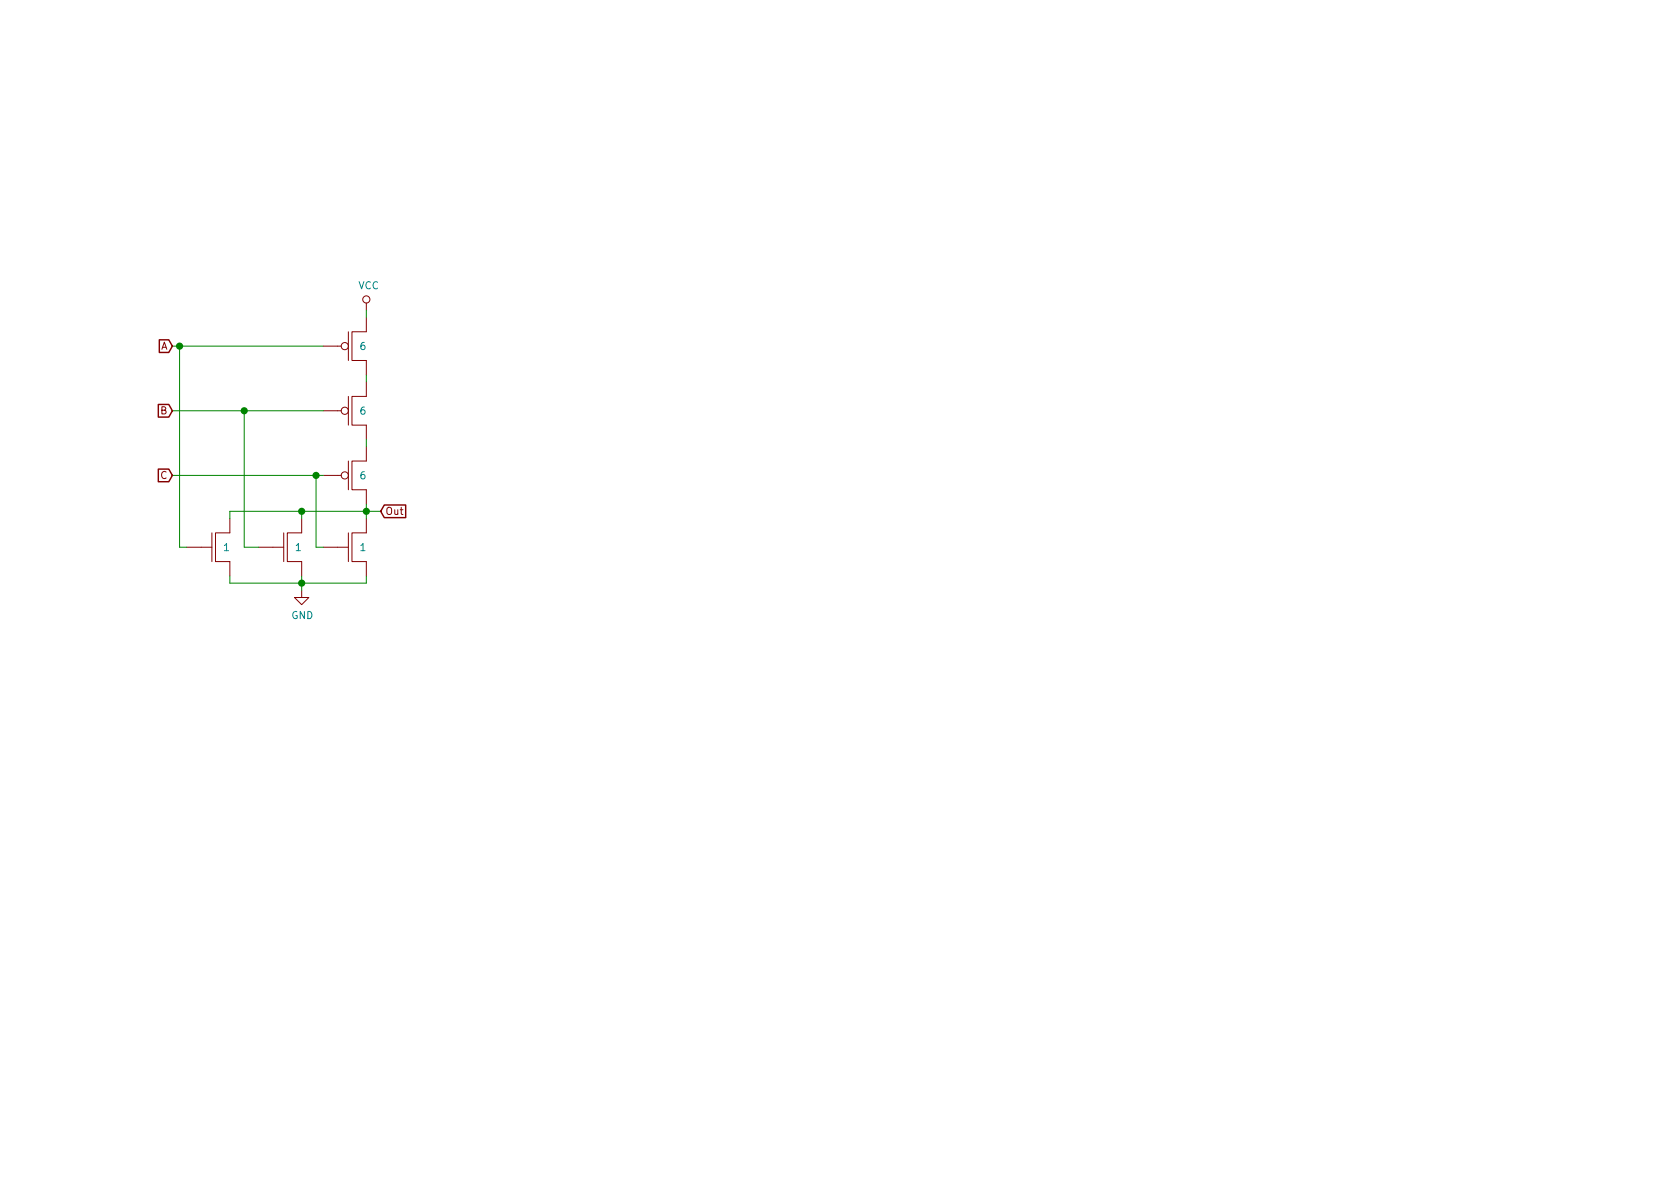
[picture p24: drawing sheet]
<svg xmlns="http://www.w3.org/2000/svg" width="297mm" height="210mm" viewBox="0 0 297 210" stroke-linecap="round" stroke-linejoin="round" font-family="sans-serif">
<defs><g id="words">
<g font-size="1.8" fill="#008484">
<text x="63.3" y="51.1">VCC</text>
<text x="63.7" y="61.9">6</text>
<text x="63.7" y="73.3">6</text>
<text x="63.7" y="84.8">6</text>
<text x="39.6" y="97.5">1</text>
<text x="52.3" y="97.5">1</text>
<text x="63.7" y="97.5">1</text>
<text x="51.5" y="109.5">GND</text>
</g>
<g font-size="1.8" fill="#840000">
<text x="28.4" y="61.8">A</text>
<text x="28.4" y="73.3">B</text>
<text x="28.4" y="84.7">C</text>
<text x="68.1" y="91.1">Out</text>
</g>
</g></defs>
<g fill="none" stroke="#840000" stroke-width=".18">
<path d="M61.6 58.7v5M64.8 56.1v2.6h-2.6v5h2.6v2.6M64.8 53.6v1.3M57.1 61.2h3.2M57.1 72.6h3.2M61.6 70.1v5.1M64.8 67.6v2.5h-2.6v5.1h2.6v2.5M64.8 79v2.5h-2.6v5.1h2.6v2.5M33 96.8h4.5M37.5 94.2v5.1M40.6 91.7v2.5h-2.5v5.1h2.5v2.5M45.7 96.8h4.5"/>
<path d="M50.2 94.2v5.1M53.3 91.7v2.5h-2.5v5.1h2.5v2.5M57.1 96.8h4.5M57.1 84.1h3.2M61.6 81.5v5.1M61.6 94.2v5.1M64.8 91.7v2.5h-2.6v5.1h2.6v2.5M53.3 104.4v1.3h1.3l-1.3 1.2-1.2-1.2h1.2"/>
<circle cx="64.8" cy="53" r=".63"/>
<circle cx="61" cy="61.2" r=".63"/>
<circle cx="61" cy="72.6" r=".63"/>
<circle cx="61" cy="84.1" r=".63"/>
</g>
<g fill="none" stroke="#008400" stroke-width=".18">
<path d="M64.8 54.9v1.2M30.5 61.2h26.6M30.5 72.6h26.6M31.7 61.2v35.6h1.3M43.2 72.6v24.2h2.5M64.8 66.3v1.3M64.8 77.7v1.3M30.5 84.1h26.6M53.3 90.4v1.3M55.9 84.1v12.7h1.2M64.8 89.1v2.6M67.3 90.4h-26.7v1.3"/>
<path d="M40.6 101.8v1.3h24.2v-1.3M53.3 101.8v2.6"/>
</g>
<path d="M28 71.5h1.8l.7 1.1-.7 1.2h-1.8zM28.2 60.1h1.6l.7 1.1-.7 1.1h-1.6zM28 83h1.8l.7 1.1-.7 1.1h-1.8zM67.9 89.3h3.8v2.2h-3.8l-.6-1.1z" fill="none" stroke="#840000" stroke-width=".25"/>
<g fill="#008400" stroke="#008400" stroke-width=".25">
<circle cx="64.8" cy="90.4" r=".51"/>
<circle cx="43.2" cy="72.6" r=".51"/>
<circle cx="55.9" cy="84.1" r=".51"/>
<circle cx="53.3" cy="103.1" r=".51"/>
<circle cx="53.3" cy="90.4" r=".51"/>
<circle cx="31.8" cy="61.2" r=".51"/>
</g>
<use href="#words"/>
</svg>
